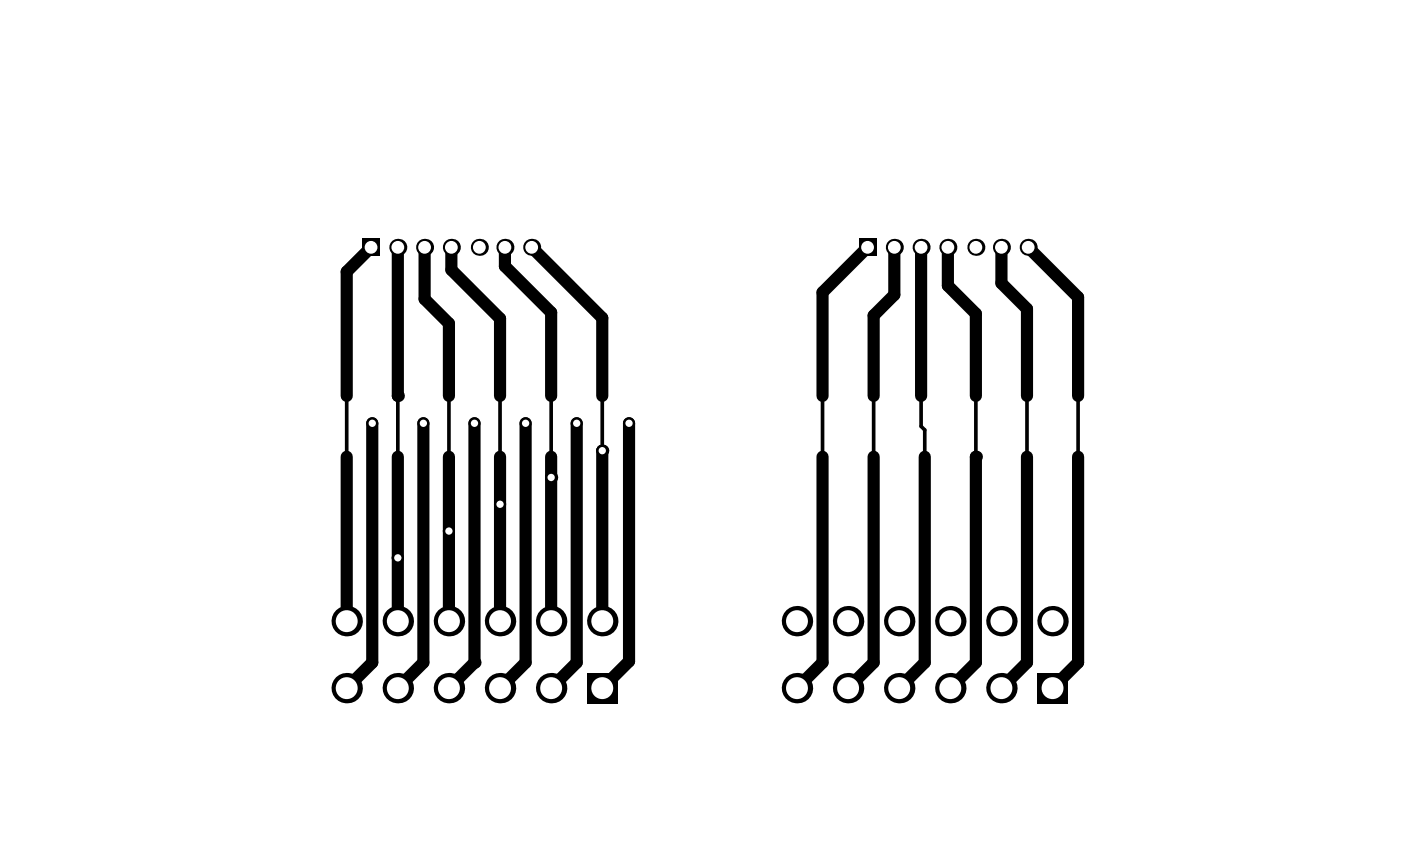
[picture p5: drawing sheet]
<svg xmlns="http://www.w3.org/2000/svg" width="383mm" height="234mm" viewBox="0 0 383 234" stroke-linecap="round" stroke-linejoin="round" font-family="sans-serif">
<g fill="#000">
<circle cx="101.8" cy="115.8" r="1.67"/>
<circle cx="108.8" cy="108.3" r="1.66"/>
<circle cx="150.7" cy="124.9" r=".5"/>
<circle cx="150.7" cy="130.6" r="1.66"/>
<circle cx="164.7" cy="123.2" r=".5"/>
<circle cx="164.7" cy="123.2" r="1.66"/>
<circle cx="266.9" cy="124.9" r="1.66"/>
<circle cx="108.8" cy="169.9" r="1.66"/>
<circle cx="129.8" cy="181.2" r="1.66"/>
</g>
<path d="M94.8 108.3v16.6M108.8 108.3v16.6M122.8 108.3v16.6M136.7 108.3v16.6M150.7 108.3v16.6M164.7 108.3v14.9M224.9 108.3v16.6M238.9 108.3v16.6M251.9 108.3v8.3l1 1v7.3M266.9 108.3v16.6M280.8 108.3v16.6M294.8 108.3v16.6" fill="none" stroke="#000" stroke-width="1"/>
<g fill="none" stroke="#000" stroke-width="3.3">
<path d="M101.5 67.6l-6.7 6.7v34M108.8 67.6v40.7M116.1 67.6v14.2l6.7 6.6v19.9M123.4 67.6v6.2l13.3 13.3v21.2M138.1 67.6v5.2l12.6 12.7v22.8M145.4 67.6l19.3 19.3v21.4M237.2 67.6l-12.3 12.4v28.3M244.6 67.6v13l-5.7 5.7v22M251.9 67.6v40.7M259.2 67.6v10.5l7.7 7.7v22.5M273.8 68.3v9.2l7 7v23.8M281.2 67.6l13.6 13.7v27"/>
<path d="M101.8 115.8v65.4l-7 7M115.8 115.8v65.4l-7 7M129.8 115.8v65.4l-7 7M143.7 115.8v65.4l-7 7M157.7 115.8v65.4l-7 7M172 115.8v65.1l-7.3 7.3M94.8 124.9v45M108.8 124.9v45M122.8 124.9v45M136.7 124.9v45M150.7 124.9v45M164.7 123.2v46.7"/>
<path d="M224.9 124.9v56.3l-7 7M238.9 124.9v56.3l-7 7M252.9 124.9v56.3l-7 7M266.9 124.9v56.3l-7 7M280.8 124.9v56.3l-7 7M294.8 124.9v56.3l-7 7"/>
</g>
<circle cx="101.8" cy="115.8" r="1" fill="#fff"/>
<circle cx="115.8" cy="115.8" r="1.67" fill="#000"/>
<circle cx="115.8" cy="115.8" r="1" fill="#fff"/>
<circle cx="129.8" cy="115.8" r="1.67" fill="#000"/>
<circle cx="129.8" cy="115.8" r="1" fill="#fff"/>
<circle cx="143.7" cy="115.8" r="1.67" fill="#000"/>
<circle cx="143.7" cy="115.8" r="1" fill="#fff"/>
<circle cx="157.7" cy="115.8" r="1.67" fill="#000"/>
<circle cx="157.7" cy="115.8" r="1" fill="#fff"/>
<circle cx="172" cy="115.8" r="1.67" fill="#000"/>
<circle cx="172" cy="115.8" r="1" fill="#fff"/>
<circle cx="164.7" cy="123.2" r="1.67" fill="#000"/>
<circle cx="164.7" cy="123.2" r="1" fill="#fff"/>
<circle cx="150.7" cy="130.6" r="1.67" fill="#000"/>
<circle cx="150.7" cy="130.6" r="1" fill="#fff"/>
<circle cx="136.7" cy="137.9" r="1.67" fill="#000"/>
<circle cx="136.7" cy="137.9" r="1" fill="#fff"/>
<circle cx="122.8" cy="145.2" r="1.67" fill="#000"/>
<circle cx="122.8" cy="145.2" r="1" fill="#fff"/>
<circle cx="108.8" cy="152.6" r="1.67" fill="#000"/>
<circle cx="108.8" cy="152.6" r="1" fill="#fff"/>
<circle cx="94.8" cy="188.2" r="4.2" fill="#000"/>
<circle cx="94.8" cy="188.2" r="3" fill="#fff"/>
<circle cx="94.8" cy="169.9" r="4.2" fill="#000"/>
<circle cx="94.8" cy="169.9" r="3" fill="#fff"/>
<path d="M99.1 65.3h4.7v4.7h-4.7z" fill-rule="evenodd" fill="#000"/>
<circle cx="101.5" cy="67.6" r="1.75" fill="#fff"/>
<circle cx="85.5" cy="34.3" r="2.16" fill="#000"/>
<circle cx="85.5" cy="34.3" r="4.7" fill="#fff"/>
<circle cx="122.8" cy="188.2" r="4.2" fill="#000"/>
<circle cx="122.8" cy="188.2" r="3" fill="#fff"/>
<circle cx="122.8" cy="169.9" r="4.2" fill="#000"/>
<circle cx="122.8" cy="169.9" r="3" fill="#fff"/>
<circle cx="116.1" cy="67.6" r="2.33" fill="#000"/>
<circle cx="116.1" cy="67.6" r="1.75" fill="#fff"/>
<circle cx="123.4" cy="67.6" r="2.33" fill="#000"/>
<circle cx="123.4" cy="67.6" r="1.75" fill="#fff"/>
<circle cx="150.7" cy="188.2" r="4.2" fill="#000"/>
<circle cx="150.7" cy="188.2" r="3" fill="#fff"/>
<circle cx="150.7" cy="169.9" r="4.2" fill="#000"/>
<circle cx="150.7" cy="169.9" r="3" fill="#fff"/>
<circle cx="138.1" cy="67.6" r="2.33" fill="#000"/>
<circle cx="138.1" cy="67.6" r="1.75" fill="#fff"/>
<circle cx="145.4" cy="67.6" r="2.33" fill="#000"/>
<circle cx="145.4" cy="67.6" r="1.75" fill="#fff"/>
<circle cx="231.9" cy="188.2" r="4.2" fill="#000"/>
<circle cx="231.9" cy="188.2" r="3" fill="#fff"/>
<circle cx="231.9" cy="169.9" r="4.2" fill="#000"/>
<circle cx="231.9" cy="169.9" r="3" fill="#fff"/>
<path d="M234.9 65.3h4.7v4.7h-4.7z" fill-rule="evenodd" fill="#000"/>
<circle cx="237.2" cy="67.6" r="1.75" fill="#fff"/>
<circle cx="221.3" cy="34.3" r="2.16" fill="#000"/>
<circle cx="221.3" cy="34.3" r="4.7" fill="#fff"/>
<circle cx="259.9" cy="188.2" r="4.2" fill="#000"/>
<circle cx="259.9" cy="188.2" r="3" fill="#fff"/>
<circle cx="259.9" cy="169.9" r="4.2" fill="#000"/>
<circle cx="259.9" cy="169.9" r="3" fill="#fff"/>
<circle cx="244.6" cy="67.6" r="2.33" fill="#000"/>
<circle cx="244.6" cy="67.6" r="1.75" fill="#fff"/>
<circle cx="251.9" cy="67.6" r="2.33" fill="#000"/>
<circle cx="251.9" cy="67.6" r="1.75" fill="#fff"/>
<circle cx="259.2" cy="67.6" r="2.33" fill="#000"/>
<circle cx="259.2" cy="67.6" r="1.75" fill="#fff"/>
<path d="M283.7 184h8.3v8.3h-8.3z" fill-rule="evenodd" fill="#000"/>
<circle cx="287.8" cy="188.2" r="3" fill="#fff"/>
<circle cx="273.8" cy="188.2" r="4.2" fill="#000"/>
<circle cx="273.8" cy="188.2" r="3" fill="#fff"/>
<circle cx="287.8" cy="169.9" r="4.2" fill="#000"/>
<circle cx="287.8" cy="169.9" r="3" fill="#fff"/>
<circle cx="273.8" cy="169.9" r="4.2" fill="#000"/>
<circle cx="273.8" cy="169.9" r="3" fill="#fff"/>
<circle cx="273.8" cy="67.6" r="2.33" fill="#000"/>
<circle cx="273.8" cy="67.6" r="1.75" fill="#fff"/>
<circle cx="281.2" cy="67.6" r="2.33" fill="#000"/>
<circle cx="281.2" cy="67.6" r="1.75" fill="#fff"/>
<circle cx="136.7" cy="188.2" r="4.2" fill="#000"/>
<circle cx="136.7" cy="188.2" r="3" fill="#fff"/>
<circle cx="108.8" cy="188.2" r="4.2" fill="#000"/>
<circle cx="108.8" cy="188.2" r="3" fill="#fff"/>
<circle cx="136.7" cy="169.9" r="4.2" fill="#000"/>
<circle cx="136.7" cy="169.9" r="3" fill="#fff"/>
<circle cx="108.8" cy="169.9" r="4.2" fill="#000"/>
<circle cx="108.8" cy="169.9" r="3" fill="#fff"/>
<circle cx="108.8" cy="67.6" r="2.33" fill="#000"/>
<circle cx="108.8" cy="67.6" r="1.75" fill="#fff"/>
<circle cx="131.1" cy="67.6" r="2.33" fill="#000"/>
<circle cx="131.1" cy="67.6" r="1.75" fill="#fff"/>
<circle cx="245.9" cy="188.2" r="4.2" fill="#000"/>
<circle cx="245.9" cy="188.2" r="3" fill="#fff"/>
<circle cx="217.9" cy="188.2" r="4.2" fill="#000"/>
<circle cx="217.9" cy="188.2" r="3" fill="#fff"/>
<path d="M160.5 184h8.4v8.3h-8.4z" fill-rule="evenodd" fill="#000"/>
<circle cx="164.7" cy="188.2" r="3" fill="#fff"/>
<circle cx="245.9" cy="169.9" r="4.2" fill="#000"/>
<circle cx="245.9" cy="169.9" r="3" fill="#fff"/>
<circle cx="217.9" cy="169.9" r="4.2" fill="#000"/>
<circle cx="217.9" cy="169.9" r="3" fill="#fff"/>
<circle cx="164.7" cy="169.9" r="4.2" fill="#000"/>
<circle cx="164.7" cy="169.9" r="3" fill="#fff"/>
<circle cx="161.4" cy="34.3" r="2.16" fill="#000"/>
<circle cx="161.4" cy="34.3" r="4.7" fill="#fff"/>
<circle cx="266.9" cy="67.6" r="2.33" fill="#000"/>
<circle cx="266.9" cy="67.6" r="1.75" fill="#fff"/>
<circle cx="297.1" cy="34.3" r="2.16" fill="#000"/>
<circle cx="297.1" cy="34.3" r="4.7" fill="#fff"/>
</svg>
